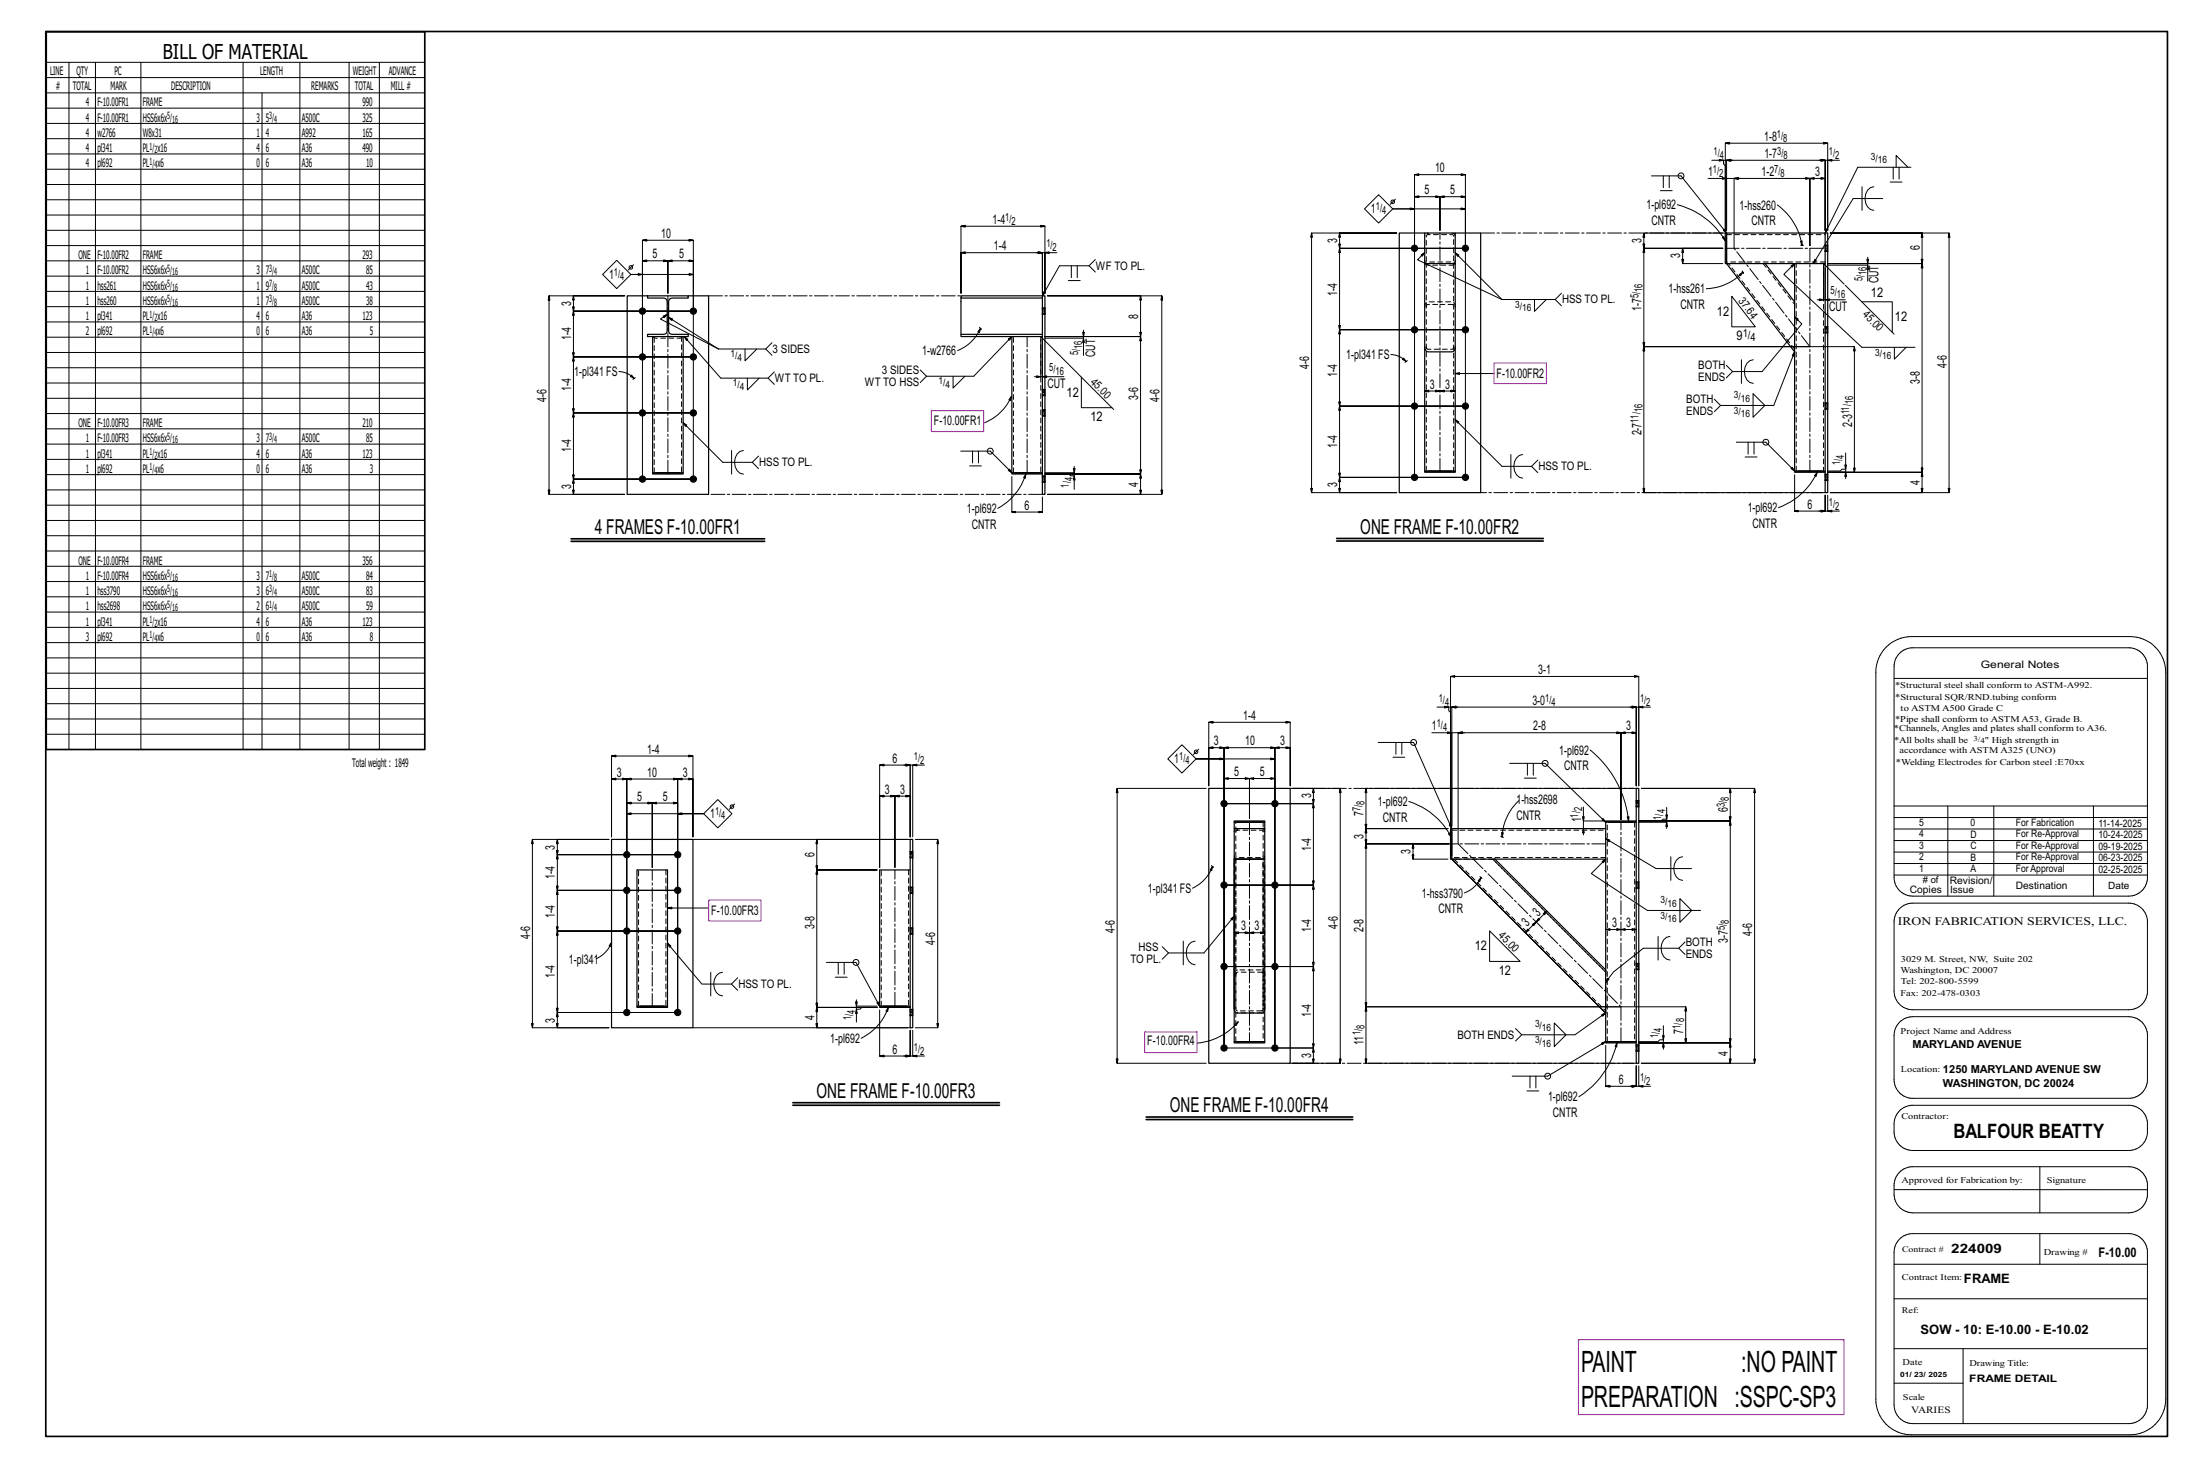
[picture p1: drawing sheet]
<svg xmlns="http://www.w3.org/2000/svg" width="914mm" height="610mm" viewBox="0 0 914 610" stroke-linecap="round" stroke-linejoin="round" font-family="sans-serif">
<defs><g id="words">
<g font-size="12.2">
<text x="657.7" y="570.4">PAINT</text>
<text x="724.3" y="570.4">:NO PAINT</text>
<text x="657.7" y="584.9">PREPARATION :SSPC-SP3</text>
</g>
<g font-size="8.6">
<text x="67.8" y="24.7">BILL OF MATERIAL</text>
<text x="565.9" y="221.9">ONE FRAME F-10.00FR2</text>
<text x="247.4" y="222.1">4 FRAMES F-10.00FR1</text>
<text x="339.7" y="456.6">ONE FRAME F-10.00FR3</text>
<text x="486.7" y="462.5">ONE FRAME F-10.00FR4</text>
</g>
<text font-size="8.3" x="812.7" y="473.4">BALFOUR BEATTY</text>
<g font-size="5.5">
<text x="733.9" y="58.6">1-8</text>
<text x="734" y="65.7">1-7</text>
<text x="597" y="71.6">10</text>
<text x="710.6" y="73.2">1</text>
<text x="732.8" y="73.2">1-2</text>
<text x="755.1" y="73.2">3</text>
<text x="592.7" y="80.8">5</text>
<text x="603.2" y="80.8">5</text>
<text x="570.3" y="88.6">1</text>
<text x="685" y="87.1">1-pl692</text>
<text x="723.7" y="87.1">1-hss260</text>
<text x="412.9" y="93.1">1-4</text>
<text x="687" y="93.6">CNTR</text>
<text x="728.6" y="93.7">CNTR</text>
<text x="275.1" y="98.9">10</text>
<text x="556.3" y="101.1" transform="rotate(-90 556.3 101.1)">3</text>
<text x="682.9" y="101.1" transform="rotate(-90 682.9 101.1)">3</text>
<text x="271.4" y="107.5">5</text>
<text x="282.5" y="107.5">5</text>
<text x="413.5" y="104.1">1-4</text>
<text x="699" y="107.5" transform="rotate(-90 699 107.5)">3</text>
<text x="798.6" y="103.9" transform="rotate(-90 798.6 103.9)">6</text>
<text x="253.4" y="115.9">1</text>
<text x="781.5" y="117.8" transform="rotate(-90 781.5 117.8)">CUT</text>
<text x="556.3" y="123.2" transform="rotate(-90 556.3 123.2)">1-4</text>
<text x="694.2" y="122">1-hss261</text>
<text x="778.3" y="123.4">12</text>
<text x="237.6" y="127.2" transform="rotate(-90 237.6 127.2)">3</text>
<text x="682.9" y="129.4" transform="rotate(-90 682.9 129.4)">1-7</text>
<text x="699.1" y="128.5">CNTR</text>
<text x="714.3" y="131.3">12</text>
<text x="761" y="129.2">CUT</text>
<text x="473.5" y="132.5" transform="rotate(-90 473.5 132.5)">8</text>
<text x="788.3" y="133.6">12</text>
<text x="237.6" y="141.6" transform="rotate(-90 237.6 141.6)">1-4</text>
<text x="722.4" y="141.5">9</text>
<text x="383.7" y="147.7">1-w2766</text>
<text x="455.6" y="148.4" transform="rotate(-90 455.6 148.4)">CUT</text>
<text x="560.1" y="149.3">1-pl341 FS</text>
<text x="544.6" y="153.5" transform="rotate(-90 544.6 153.5)">4-6</text>
<text x="809.9" y="153.1" transform="rotate(-90 809.9 153.1)">4-6</text>
<text x="238.9" y="156.4">1-pl341 FS</text>
<text x="435.8" y="161.3">CUT</text>
<text x="556.3" y="156.7" transform="rotate(-90 556.3 156.7)">1-4</text>
<text x="594.8" y="161.6">3</text>
<text x="601.2" y="161.6">3</text>
<text x="622.6" y="157">F-10.00FR2</text>
<text x="798.6" y="159.7" transform="rotate(-90 798.6 159.7)">3-8</text>
<text x="227.4" y="167" transform="rotate(-90 227.4 167)">4-6</text>
<text x="237.6" y="162.4" transform="rotate(-90 237.6 162.4)">1-4</text>
<text x="443.7" y="165">12</text>
<text x="473.5" y="166.2" transform="rotate(-90 473.5 166.2)">3-6</text>
<text x="482.3" y="167.2" transform="rotate(-90 482.3 167.2)">4-6</text>
<text x="388.5" y="176.9">F-10.00FR1</text>
<text x="453.6" y="175.1">12</text>
<text x="770.5" y="177.7" transform="rotate(-90 770.5 177.7)">2-3</text>
<text x="682.9" y="181.1" transform="rotate(-90 682.9 181.1)">2-7</text>
<text x="237.6" y="188.1" transform="rotate(-90 237.6 188.1)">1-4</text>
<text x="556.3" y="186.3" transform="rotate(-90 556.3 186.3)">1-4</text>
<text x="237.6" y="203.4" transform="rotate(-90 237.6 203.4)">3</text>
<text x="473.5" y="202.4" transform="rotate(-90 473.5 202.4)">4</text>
<text x="556.3" y="202.7" transform="rotate(-90 556.3 202.7)">3</text>
<text x="798.6" y="201.6" transform="rotate(-90 798.6 201.6)">4</text>
<text x="402.3" y="213.3">1-pl692</text>
<text x="426.3" y="211.9">6</text>
<text x="727.1" y="213">1-pl692</text>
<text x="752" y="211.5">6</text>
<text x="404.3" y="219.8">CNTR</text>
<text x="729.1" y="219.5">CNTR</text>
<text x="639.9" y="280.3">3-1</text>
<text x="637.5" y="293">3-0</text>
<text x="517.1" y="299.4">1-4</text>
<text x="595.7" y="303.7">1</text>
<text x="637.8" y="303.7">2-8</text>
<text x="676.5" y="303.7">3</text>
<text x="505" y="309.9">3</text>
<text x="518" y="309.9">10</text>
<text x="532.5" y="309.9">3</text>
<text x="269.2" y="313.4">1-4</text>
<text x="371.3" y="317.2">6</text>
<text x="488.5" y="317.3">1</text>
<text x="648.7" y="313.8">1-pl692</text>
<text x="256.6" y="323">3</text>
<text x="269.3" y="323">10</text>
<text x="284.1" y="323">3</text>
<text x="513.5" y="322.7">5</text>
<text x="524.1" y="322.7">5</text>
<text x="650.7" y="320.3">CNTR</text>
<text x="265" y="332.9">5</text>
<text x="275.7" y="332.9">5</text>
<text x="368.1" y="330.1">3</text>
<text x="374.4" y="330.1">3</text>
<text x="545.4" y="332" transform="rotate(-90 545.4 332)">3</text>
<text x="573.2" y="335.2">1-pl692</text>
<text x="630.9" y="334.5">1-hss2698</text>
<text x="295.4" y="340.1">1</text>
<text x="567.3" y="339.4" transform="rotate(-90 567.3 339.4)">7</text>
<text x="575.3" y="341.7">CNTR</text>
<text x="630.9" y="341">CNTR</text>
<text x="657.7" y="342" transform="rotate(-90 657.7 342)">1</text>
<text x="718.8" y="337.5" transform="rotate(-90 718.8 337.5)">6</text>
<text x="230.9" y="353.3" transform="rotate(-90 230.9 353.3)">3</text>
<text x="545.4" y="353.8" transform="rotate(-90 545.4 353.8)">1-4</text>
<text x="567.3" y="348.8" transform="rotate(-90 567.3 348.8)">3</text>
<text x="338.8" y="356.4" transform="rotate(-90 338.8 356.4)">6</text>
<text x="586.8" y="355.1" transform="rotate(-90 586.8 355.1)">3</text>
<text x="230.9" y="365.5" transform="rotate(-90 230.9 365.5)">1-4</text>
<text x="477.5" y="371.3">1-pl341 FS</text>
<text x="591.5" y="373.2">1-hss3790</text>
<text x="230.9" y="381.7" transform="rotate(-90 230.9 381.7)">1-4</text>
<text x="295.9" y="380.4">F-10.00FR3</text>
<text x="598.5" y="379.7">CNTR</text>
<text x="639.9" y="381.1" transform="rotate(-45 639.9 381.1)">3</text>
<text x="338.8" y="386.4" transform="rotate(-90 338.8 386.4)">3-8</text>
<text x="463.8" y="388.1" transform="rotate(-90 463.8 388.1)">4-6</text>
<text x="516.4" y="386.9">3</text>
<text x="522" y="386.9">3</text>
<text x="545.4" y="387.6" transform="rotate(-90 545.4 387.6)">1-4</text>
<text x="556.6" y="386.5" transform="rotate(-90 556.6 386.5)">4-6</text>
<text x="567.3" y="387.4" transform="rotate(-90 567.3 387.4)">2-8</text>
<text x="635.4" y="385.6" transform="rotate(-45 635.4 385.6)">3</text>
<text x="670.7" y="385.5">3</text>
<text x="676.5" y="385.5">3</text>
<text x="728.9" y="389.3" transform="rotate(-90 728.9 389.3)">4-6</text>
<text x="220.5" y="390.5" transform="rotate(-90 220.5 390.5)">4-6</text>
<text x="389.1" y="392.8" transform="rotate(-90 389.1 392.8)">4-6</text>
<text x="613.5" y="395.2">12</text>
<text x="718.8" y="392.1" transform="rotate(-90 718.8 392.1)">3-7</text>
<text x="236.7" y="400.7">1-pl341</text>
<text x="230.9" y="406.8" transform="rotate(-90 230.9 406.8)">1-4</text>
<text x="623.5" y="405.4">12</text>
<text x="230.9" y="425.2" transform="rotate(-90 230.9 425.2)">3</text>
<text x="338.8" y="424.2" transform="rotate(-90 338.8 424.2)">4</text>
<text x="545.4" y="422.8" transform="rotate(-90 545.4 422.8)">1-4</text>
<text x="700.3" y="429.8" transform="rotate(-90 700.3 429.8)">7</text>
<text x="345.4" y="433.7">1-pl692</text>
<text x="477.3" y="434.7">F-10.00FR4</text>
<text x="567.3" y="434.6" transform="rotate(-90 567.3 434.6)">11</text>
<text x="371.3" y="438.1">6</text>
<text x="545.4" y="440" transform="rotate(-90 545.4 440)">3</text>
<text x="718.8" y="438.9" transform="rotate(-90 718.8 438.9)">4</text>
<text x="673.5" y="450.7">6</text>
<text x="644" y="458">1-pl692</text>
<text x="646.1" y="464.5">CNTR</text>
<text x="873" y="522.9">F-10.00</text>
</g>
<g font-size="5.4">
<text x="811.7" y="521.2">224009</text>
<text x="817" y="533.5">FRAME</text>
<text x="799" y="554.6">SOW - 10: E-10.00 - E-10.02</text>
</g>
<g font-size="4.9">
<text x="20.8" y="31.2">LINE</text>
<text x="31.8" y="31.2">QTY</text>
<text x="47.6" y="31.2">PC</text>
<text x="108.2" y="31.2">LENGTH</text>
<text x="146.8" y="31.2">WEIGHT</text>
<text x="161.8" y="31.2">ADVANCE</text>
<text x="23.2" y="37.5">#</text>
<text x="30.3" y="37.5">TOTAL</text>
<text x="46" y="37.5">MARK</text>
<text x="71.2" y="37.5">DESCRIPTION</text>
<text x="129.5" y="37.5">REMARKS</text>
<text x="147.6" y="37.5">TOTAL</text>
<text x="162.5" y="37.5">MILL #</text>
<text x="35.8" y="44.2">4</text>
<text x="40.5" y="44.2">F-10.00FR1</text>
<text x="59.4" y="44.2">FRAME</text>
<text x="150.7" y="44.2">990</text>
<text x="35.8" y="50.6">4</text>
<text x="40.5" y="50.6">F-10.00FR1</text>
<text x="59.4" y="50.6">HSS6x6x</text>
<text x="106.8" y="50.6">3</text>
<text x="110.6" y="50.6">5</text>
<text x="125.5" y="50.6">A500C</text>
<text x="150.7" y="50.6">325</text>
<text x="35.8" y="56.9">4</text>
<text x="40.5" y="56.9">w2766</text>
<text x="59.4" y="56.9">W8x31</text>
<text x="106.8" y="56.9">1</text>
<text x="110.6" y="56.9">4</text>
<text x="125.5" y="56.9">A992</text>
<text x="150.7" y="56.9">165</text>
<text x="35.8" y="63.3">4</text>
<text x="40.5" y="63.3">pl341</text>
<text x="59.4" y="63.3">PL x16</text>
<text x="106.8" y="63.3">4</text>
<text x="110.6" y="63.3">6</text>
<text x="125.5" y="63.3">A36</text>
<text x="150.7" y="63.3">490</text>
<text x="35.8" y="69.6">4</text>
<text x="40.5" y="69.6">pl692</text>
<text x="59.4" y="69.6">PL x6</text>
<text x="106.8" y="69.6">0</text>
<text x="110.6" y="69.6">6</text>
<text x="125.5" y="69.6">A36</text>
<text x="152.3" y="69.6">10</text>
<text x="32.6" y="107.7">ONE</text>
<text x="40.5" y="107.7">F-10.00FR2</text>
<text x="59.4" y="107.7">FRAME</text>
<text x="150.7" y="107.7">293</text>
<text x="455.9" y="112.1">WF TO PL.</text>
<text x="35.8" y="114.1">1</text>
<text x="40.5" y="114.1">F-10.00FR2</text>
<text x="59.4" y="114.1">HSS6x6x</text>
<text x="106.8" y="114.1">3</text>
<text x="110.6" y="114.1">7</text>
<text x="125.5" y="114.1">A500C</text>
<text x="152.3" y="114.1">85</text>
<text x="35.8" y="120.4">1</text>
<text x="40.5" y="120.4">hss261</text>
<text x="59.4" y="120.4">HSS6x6x</text>
<text x="106.8" y="120.4">1</text>
<text x="110.6" y="120.4">9</text>
<text x="125.5" y="120.4">A500C</text>
<text x="152.3" y="120.4">43</text>
<text x="35.8" y="126.8">1</text>
<text x="40.5" y="126.8">hss260</text>
<text x="59.4" y="126.8">HSS6x6x</text>
<text x="106.8" y="126.8">1</text>
<text x="110.6" y="126.8">7</text>
<text x="125.5" y="126.8">A500C</text>
<text x="152.3" y="126.8">38</text>
<text x="649.9" y="126.1">HSS TO PL.</text>
<text x="35.8" y="133.1">1</text>
<text x="40.5" y="133.1">pl341</text>
<text x="59.4" y="133.1">PL x16</text>
<text x="106.8" y="133.1">4</text>
<text x="110.6" y="133.1">6</text>
<text x="125.5" y="133.1">A36</text>
<text x="150.7" y="133.1">123</text>
<text x="35.8" y="139.5">2</text>
<text x="40.5" y="139.5">pl692</text>
<text x="59.4" y="139.5">PL x6</text>
<text x="106.8" y="139.5">0</text>
<text x="110.6" y="139.5">6</text>
<text x="125.5" y="139.5">A36</text>
<text x="153.9" y="139.5">5</text>
<text x="321.4" y="146.7">3 SIDES</text>
<text x="366.8" y="155.6">3 SIDES</text>
<text x="706.5" y="153.6">BOTH</text>
<text x="322.4" y="158.8">WT TO PL.</text>
<text x="359.8" y="160.5">WT TO HSS</text>
<text x="706.5" y="158.5">ENDS</text>
<text x="701.5" y="167.7">BOTH</text>
<text x="701.5" y="172.6">ENDS</text>
<text x="32.6" y="177.6">ONE</text>
<text x="40.5" y="177.6">F-10.00FR3</text>
<text x="59.4" y="177.6">FRAME</text>
<text x="150.7" y="177.6">210</text>
<text x="35.8" y="183.9">1</text>
<text x="40.5" y="183.9">F-10.00FR3</text>
<text x="59.4" y="183.9">HSS6x6x</text>
<text x="106.8" y="183.9">3</text>
<text x="110.6" y="183.9">7</text>
<text x="125.5" y="183.9">A500C</text>
<text x="152.3" y="183.9">85</text>
<text x="35.8" y="190.3">1</text>
<text x="40.5" y="190.3">pl341</text>
<text x="59.4" y="190.3">PL x16</text>
<text x="106.8" y="190.3">4</text>
<text x="110.6" y="190.3">6</text>
<text x="125.5" y="190.3">A36</text>
<text x="150.7" y="190.3">123</text>
<text x="35.8" y="196.6">1</text>
<text x="40.5" y="196.6">pl692</text>
<text x="59.4" y="196.6">PL x6</text>
<text x="106.8" y="196.6">0</text>
<text x="110.6" y="196.6">6</text>
<text x="125.5" y="196.6">A36</text>
<text x="153.9" y="196.6">3</text>
<text x="315.8" y="193.8">HSS TO PL.</text>
<text x="640" y="195.5">HSS TO PL.</text>
<text x="32.6" y="234.7">ONE</text>
<text x="40.5" y="234.7">F-10.00FR4</text>
<text x="59.4" y="234.7">FRAME</text>
<text x="150.7" y="234.7">356</text>
<text x="35.8" y="241.1">1</text>
<text x="40.5" y="241.1">F-10.00FR4</text>
<text x="59.4" y="241.1">HSS6x6x</text>
<text x="106.8" y="241.1">3</text>
<text x="110.6" y="241.1">7</text>
<text x="125.5" y="241.1">A500C</text>
<text x="152.3" y="241.1">84</text>
<text x="35.8" y="247.4">1</text>
<text x="40.5" y="247.4">hss3790</text>
<text x="59.4" y="247.4">HSS6x6x</text>
<text x="106.8" y="247.4">3</text>
<text x="110.6" y="247.4">6</text>
<text x="125.5" y="247.4">A500C</text>
<text x="152.3" y="247.4">83</text>
<text x="35.8" y="253.8">1</text>
<text x="40.5" y="253.8">hss2698</text>
<text x="59.4" y="253.8">HSS6x6x</text>
<text x="106.8" y="253.8">2</text>
<text x="110.6" y="253.8">6</text>
<text x="125.5" y="253.8">A500C</text>
<text x="152.3" y="253.8">59</text>
<text x="35.8" y="260.1">1</text>
<text x="40.5" y="260.1">pl341</text>
<text x="59.4" y="260.1">PL x16</text>
<text x="106.8" y="260.1">4</text>
<text x="110.6" y="260.1">6</text>
<text x="125.5" y="260.1">A36</text>
<text x="150.7" y="260.1">123</text>
<text x="35.8" y="266.5">3</text>
<text x="40.5" y="266.5">pl692</text>
<text x="59.4" y="266.5">PL x6</text>
<text x="106.8" y="266.5">0</text>
<text x="110.6" y="266.5">6</text>
<text x="125.5" y="266.5">A36</text>
<text x="153.9" y="266.5">8</text>
<text x="146.6" y="318.9">Totalweight : 1849</text>
<text x="789.5" y="384.8">IRON FABRICATION SERVICES, LLC.</text>
<text x="473.7" y="395.4">HSS</text>
<text x="701.3" y="393.4">BOTH</text>
<text x="470.3" y="400.3">TO PL.</text>
<text x="701.3" y="398.3">ENDS</text>
<text x="307.2" y="410.8">HSS TO PL.</text>
<text x="606.3" y="431.9">BOTH ENDS</text>
</g>
<g font-size="4.7">
<text x="739.3" y="57.3">1/</text>
<text x="741.9" y="59">8</text>
<text x="712.9" y="64.4">1/</text>
<text x="739.3" y="64.4">3/</text>
<text x="760.9" y="64.4">1/</text>
<text x="712.6" y="72">1/</text>
<text x="715.5" y="66.1">4</text>
<text x="738.1" y="72">7/</text>
<text x="742" y="66.1">8</text>
<text x="763.5" y="66.1">2</text>
<text x="715.2" y="73.6">2</text>
<text x="740.8" y="73.6">8</text>
<text x="572.4" y="87.4">1/</text>
<text x="575" y="89">4</text>
<text x="418.2" y="91.8">1/</text>
<text x="420.8" y="93.5">2</text>
<text x="435.3" y="102.8">1/</text>
<text x="437.9" y="104.5">2</text>
<text x="255.4" y="114.7">1/</text>
<text x="258" y="116.3">4</text>
<text x="774.8" y="117" transform="rotate(-90 774.8 117)">5/</text>
<text x="776.4" y="114.3" transform="rotate(-90 776.4 114.3)">16</text>
<text x="681.6" y="124.1" transform="rotate(-90 681.6 124.1)">5/</text>
<text x="683.3" y="121.5" transform="rotate(-90 683.3 121.5)">16</text>
<text x="723" y="125.2" transform="rotate(52 723 125.2)">37.64</text>
<text x="761.5" y="122.4">5/</text>
<text x="764.2" y="124.1">16</text>
<text x="774.7" y="131.1" transform="rotate(45 774.7 131.1)">45.0</text>
<text x="725" y="140.3">1/</text>
<text x="728.3" y="141.9">4</text>
<text x="448.5" y="147.8" transform="rotate(-90 448.5 147.8)">5/</text>
<text x="450.2" y="145.2" transform="rotate(-90 450.2 145.2)">16</text>
<text x="436.5" y="154.4">5/</text>
<text x="439.1" y="156.1">16</text>
<text x="453.3" y="159.1" transform="rotate(45 453.3 159.1)">45.0</text>
<text x="770.9" y="168" transform="rotate(-90 770.9 168)">16</text>
<text x="683.3" y="171.4" transform="rotate(-90 683.3 171.4)">16</text>
<text x="769.2" y="172.4" transform="rotate(-90 769.2 172.4)">11/</text>
<text x="681.6" y="175.8" transform="rotate(-90 681.6 175.8)">11/</text>
<text x="767.2" y="190.9" transform="rotate(-90 767.2 190.9)">4</text>
<text x="765.6" y="193.5" transform="rotate(-90 765.6 193.5)">1/</text>
<text x="444.7" y="202.8" transform="rotate(-90 444.7 202.8)">1/</text>
<text x="446.3" y="200.1" transform="rotate(-90 446.3 200.1)">4</text>
<text x="760.9" y="210.3">1/</text>
<text x="763.5" y="211.9">2</text>
<text x="598.6" y="291.8">1/</text>
<text x="601.2" y="293.5">4</text>
<text x="642.8" y="291.8">1/</text>
<text x="645.4" y="293.5">4</text>
<text x="682.3" y="291.8">1/</text>
<text x="684.9" y="293.5">2</text>
<text x="597.7" y="302.5">1/</text>
<text x="600.3" y="304.1">4</text>
<text x="380.2" y="315.9">1/</text>
<text x="382.8" y="317.6">2</text>
<text x="490.5" y="316.1">1/</text>
<text x="493.2" y="317.8">4</text>
<text x="567.7" y="334.7" transform="rotate(-90 567.7 334.7)">8</text>
<text x="717.6" y="335.5" transform="rotate(-90 717.6 335.5)">3/</text>
<text x="719.2" y="332.9" transform="rotate(-90 719.2 332.9)">8</text>
<text x="297.5" y="338.9">1/</text>
<text x="300.1" y="340.6">4</text>
<text x="566" y="337.3" transform="rotate(-90 566 337.3)">7/</text>
<text x="656.5" y="339.9" transform="rotate(-90 656.5 339.9)">1/</text>
<text x="658.1" y="337.3" transform="rotate(-90 658.1 337.3)">2</text>
<text x="691.1" y="340.9" transform="rotate(-90 691.1 340.9)">1/</text>
<text x="692.8" y="338.2" transform="rotate(-90 692.8 338.2)">4</text>
<text x="623.2" y="389.4" transform="rotate(45 623.2 389.4)">45.0</text>
<text x="717.6" y="386.8" transform="rotate(-90 717.6 386.8)">5/</text>
<text x="719.2" y="384.2" transform="rotate(-90 719.2 384.2)">8</text>
<text x="354" y="424.3" transform="rotate(-90 354 424.3)">1/</text>
<text x="355.7" y="421.7" transform="rotate(-90 355.7 421.7)">4</text>
<text x="700.7" y="425.2" transform="rotate(-90 700.7 425.2)">8</text>
<text x="566" y="430.5" transform="rotate(-90 566 430.5)">1/</text>
<text x="567.7" y="427.9" transform="rotate(-90 567.7 427.9)">8</text>
<text x="689.8" y="431.6" transform="rotate(-90 689.8 431.6)">1/</text>
<text x="691.4" y="429" transform="rotate(-90 691.4 429)">4</text>
<text x="699" y="427.8" transform="rotate(-90 699 427.8)">1/</text>
<text x="380.2" y="436.9">1/</text>
<text x="382.8" y="438.5">2</text>
<text x="682.3" y="449.5">1/</text>
<text x="684.9" y="451.1">2</text>
</g>
<g font-size="4.6">
<text x="795.6" y="436">MARYLAND AVENUE</text>
<text x="808.3" y="446.4">1250 MARYLAND AVENUE SW</text>
<text x="808.3" y="452">WASHINGTON, DC 20024</text>
</g>
<g font-size="4.3">
<text x="824.1" y="277.6">General Notes</text>
<text x="798.4" y="343.5">5</text>
<text x="819.8" y="343.5">0</text>
<text x="838.6" y="343.5">For Fabrication</text>
<text x="873" y="343.8">11-14-2025</text>
<text x="798.4" y="353">3</text>
<text x="798.4" y="348.2">4</text>
<text x="819.8" y="353.1">C</text>
<text x="819.8" y="348.3">D</text>
<text x="838.6" y="353">For Re-Approval</text>
<text x="838.6" y="348.2">For Re-Approval</text>
<text x="873" y="353.3">09-19-2025</text>
<text x="873" y="348.5">10-24-2025</text>
<text x="798.4" y="357.8">2</text>
<text x="819.8" y="357.9">B</text>
<text x="838.6" y="357.8">For Re-Approval</text>
<text x="873" y="358.1">06-23-2025</text>
<text x="798.4" y="362.6">1</text>
<text x="819.8" y="362.6">A</text>
<text x="838.6" y="362.6">For Approval</text>
<text x="873" y="362.9">02-25-2025</text>
<text x="794.5" y="371.5">Copies</text>
<text x="811.1" y="367.7">Revision/</text>
<text x="838.6" y="369.7">Destination</text>
<text x="819.2" y="574.6">FRAME DETAIL</text>
</g>
<g font-size="4.2">
<text x="69.6" y="49.5">5/</text>
<text x="71.7" y="51">16</text>
<text x="112" y="49.5">3/</text>
<text x="114.1" y="51">4</text>
<text x="62.2" y="62.2">1/</text>
<text x="64.2" y="63.7">2</text>
<text x="62.2" y="68.5">1/</text>
<text x="64.2" y="70">4</text>
<text x="778.4" y="66.5">3/</text>
<text x="781.3" y="67.9">16</text>
<text x="69.6" y="113">5/</text>
<text x="112" y="113">3/</text>
<text x="69.6" y="119.3">5/</text>
<text x="71.7" y="114.5">16</text>
<text x="112" y="119.3">7/</text>
<text x="114.1" y="114.5">4</text>
<text x="69.6" y="125.7">5/</text>
<text x="71.7" y="120.8">16</text>
<text x="112" y="125.7">3/</text>
<text x="114.1" y="120.8">8</text>
<text x="71.7" y="127.2">16</text>
<text x="114.1" y="127.2">8</text>
<text x="630.4" y="128">3/</text>
<text x="633.3" y="129.4">16</text>
<text x="62.2" y="132">1/</text>
<text x="64.2" y="133.5">2</text>
<text x="62.2" y="138.4">1/</text>
<text x="64.2" y="139.9">4</text>
<text x="303.9" y="148.5">1/</text>
<text x="780.1" y="147.8">3/</text>
<text x="783" y="149.3">16</text>
<text x="306.8" y="150">4</text>
<text x="304.9" y="160.7">1/</text>
<text x="390.4" y="159.9">1/</text>
<text x="393.3" y="161.3">4</text>
<text x="307.8" y="162.1">4</text>
<text x="721.3" y="165.5">3/</text>
<text x="724.2" y="167">16</text>
<text x="721.3" y="172">3/</text>
<text x="724.2" y="173.5">16</text>
<text x="69.6" y="182.8">5/</text>
<text x="71.7" y="184.3">16</text>
<text x="112" y="182.8">3/</text>
<text x="114.1" y="184.3">4</text>
<text x="62.2" y="189.2">1/</text>
<text x="64.2" y="190.7">2</text>
<text x="62.2" y="195.5">1/</text>
<text x="64.2" y="197">4</text>
<text x="69.6" y="240">5/</text>
<text x="112" y="240">1/</text>
<text x="71.7" y="241.5">16</text>
<text x="114.1" y="241.5">8</text>
<text x="69.6" y="246.3">5/</text>
<text x="71.7" y="247.8">16</text>
<text x="112" y="246.3">3/</text>
<text x="114.1" y="247.8">4</text>
<text x="69.6" y="252.7">5/</text>
<text x="71.7" y="254.2">16</text>
<text x="112" y="252.7">1/</text>
<text x="114.1" y="254.2">4</text>
<text x="62.2" y="259">1/</text>
<text x="64.2" y="260.5">2</text>
<text x="62.2" y="265.4">1/</text>
<text x="64.2" y="266.9">4</text>
<text x="811.3" y="371.4">Issue</text>
<text x="877.1" y="369.8">Date</text>
<text x="690.9" y="375.5">3/</text>
<text x="693.8" y="377">16</text>
<text x="690.9" y="382">3/</text>
<text x="693.8" y="383.5">16</text>
<text x="638.6" y="427.2">3/</text>
<text x="641.5" y="428.7">16</text>
<text x="638.6" y="433.7">3/</text>
<text x="641.5" y="435.2">16</text>
</g>
<text font-size="4" x="795.1" y="587.5">VARIES</text>
<text font-size="3.9" x="799.9" y="367.1"># of</text>
<g font-size="3.7">
<text x="788.4" y="286.2">*Structural steel shall conform to ASTM-A992.</text>
<text x="788.4" y="291.2">*Structural SQR/RND.tubing conform</text>
<text x="790.7" y="295.5">to ASTM A500 Grade C</text>
<text x="787.9" y="304.1">*Channels, Angles and plates shall conform to A36.</text>
<text x="788.4" y="300.2">*Pipe shall conform to ASTM A53, Grade B.</text>
<text x="788" y="308.9">*All bolts shall be</text>
<text x="825.7" y="308.9">&quot; High strength in</text>
<text x="790.2" y="313.2">accordance with ASTM A325 (UNO)</text>
<text x="788.8" y="318">*Welding Electrodes for Carbon steel :E70xx</text>
<text x="790.8" y="399.9">3029 M. Street, NW, Suite 202</text>
<text x="790.7" y="404.6">Washington, DC 20007</text>
<text x="790.7" y="409">Tel: 202-800-5599</text>
<text x="790.7" y="414.2">Fax: 202-478-0303</text>
<text x="790.7" y="430">Project Name and Address</text>
<text x="790.8" y="445.6">Location:</text>
<text x="791" y="465.3">Contractor:</text>
<text x="791" y="491.9">Approved for Fabrication by:</text>
<text x="851.5" y="492">Signature</text>
<text x="850.2" y="522">Drawing #</text>
<text x="791.2" y="532.3">Contract Item:</text>
<text x="791.5" y="567.4">Date</text>
<text x="819.3" y="568.1">Drawing Title:</text>
<text x="791.7" y="582.1">Scale</text>
</g>
<text font-size="3.6" x="791.2" y="545.9">Ref:</text>
<text font-size="3.5" x="791.3" y="520.8">Contract #</text>
<g font-size="3.2">
<text x="821" y="308">3/</text>
<text x="823.9" y="309.1">4</text>
</g>
<text font-size="3" x="790.5" y="572.4">01/ 23/ 2025</text>
</g></defs>
<g fill="none" stroke="#000" stroke-width=".42">
<path d="M19.2 25.9h157.5M19.2 32.3h157.5M19.2 38.6h157.5M28.7 25.9v285.8M39.7 25.9v285.8M58.6 25.9v285.8M101.1 25.9v285.8M109 38.6v273.1M124.8 25.9v285.8M145.2 25.9v285.8M157.8 25.9v285.8M19.2 45h157.5"/>
<path d="M19.2 51.3h157.5M19.2 57.7h157.5M19.2 64h157.5M19.2 70.4h157.5M19.2 76.7h157.5M687 73.1h12.3l19 23.8-1.4-1.1 .6-.5 .8 1.6M690.7 79.3h4.9M692 73.1v5M694.4 73.1v5M710.6 74.2h7.7v21.6M712.1 66.6h4.9v1.5l.7 .8v26.9v-36.3l1.8 .4v-.7l-1.8 .3h42.6l-1.7 .4v-.7l1.7 .3v36.3v-29.2h4.9M715.2 66.3l1.8 .3-1.8 .4z"/>
<path d="M716.5 73.8l1.8 .4-1.8 .4zM717 66.6h3.9M718.3 66.6l1.7-.3v.7zM718.3 66.6v29.2zM718.3 66.6h41l-1.8 .4v-.7l1.8 .3v29.2v-29.2M718.3 74.2h5.7M721.4 74.2l1.8-.4v.8zM721.4 74.2v29.1zM721.4 74.2h31.5l-1.7 .4v-.8l1.7 .4v28v-28l1.8 .4v-.8l-1.8 .4h6.4l-1.8 .4v-.8l1.8 .4v21.6M756.7 66.6h3.6M757.5 66.3l1.8 .3-1.8 .4zM760.3 66.6l1.8-.3v.7z"/>
<path d="M774.6 77.6v9.9M779.5 77.6a4.8 4.8 0 0 0-3.4 6.8l.8 1.6 1.2 1.1 1.4 .4M786.4 75.7h4.9M787.6 69.6v4.9M788.8 69.6v-5l4.9 5M790.1 69.6v4.9M795 69.6h-22.2l-13.5 27.3 .4-1.7 .7 .3-1.1 1.4M19.2 83.1h157.5M19.2 89.4h157.5M19.2 95.8h157.5M545.6 96.9l.4 1.8h-.8l.4-1.8h35.5h-23.8l-.4 1.8h.8l-.4-1.8v6.4l-.4-1.8h.8l-.4 1.8h52.3h-52.3l-.4 1.7h.8l-.4-1.7v33.8l-.4-1.7h.8l-.4 1.7h52.3h-52.3l-.4 1.8h.8l-.4-1.8v31.8l-.4-1.8h.8l-.4 1.8h52.3h-52.3l-.4 1.7h.8l-.4-1.7v29.6l-.4-1.7h.8l-.4 1.7h52.3h-52.3l-.4 1.8h.8l-.4-1.8v6.4l-.4-1.8h.8l-.4 1.8h23.8h-35.5l.4-1.8h-.8l.4 1.8zM573.5 81l5.9 5.9-5.9 5.8-5.9-5.8z"/>
<path d="M580.5 82.8l-2.2 2.2M588.5 86.9l-1.8-.4v.7l1.8-.3h-9.1h30.2l-1.7 .3v-.7l1.7 .4M697.8 85.1a32.6 32.6 0 0 1 19.9 15M716.5 98.8l.6-.4 .6 1.7zM716.7 96.9h-32.8l-.4 1.8h.7l-.3-1.8v6.4l-.4-1.8h.7l-.3 1.8h32.8h-32.8l-.4 1.7h.7l-.3-1.7v40.8l-.4-1.7h.7l-.3 1.7h69h-69l-.4 1.8h.7l-.3-1.8v60.8l-.4-1.8h.7l-.3 1.8h74.3M739.4 85.2a25.7 25.7 0 0 1 10.3 16.8M761.4 96.9h49.4l-.3 1.8h.7l-.4-1.8v108l-.3-1.8h.7l-.4 1.8h-49.4h38.2l.4-1.8h-.8l.4 1.8v-8.5l.4 1.7h-.8l.4-1.7h-39.3h39.3l.4-1.8h-.8l.4 1.8v-86.8l.4 1.8h-.8l.4-1.8h-39.3h39.3l.4-1.7h-.8l.4 1.7v-12.7l.4 1.8h-.8l.4-1.8zM783.2 82.6h-12.3l-16.5 27 .6-1.7 .6 .4-1.2 1.3M19.2 102.1h157.5M19.2 108.5h157.5M19.2 114.8h157.5M250.7 114.1l5.9-5.9 5.8 5.9-5.8 5.9z"/>
<path d="M263.6 110.1l-2.3 2.2M267.3 114.1l-1.8-.3v.7l1.8-.4h-4.9h26l-1.7 .4v-.7l1.7 .3M431 105.1h3.7M431.9 104.7l1.7 .4-1.7 .4zM433.6 105.1v16.9v-16.9l-1.7-.4v.8l1.7-.4h-33.8l1.7-.4v.8l-1.7-.4v16.9v-27.9l1.7 .3v-.7l-1.7 .4h34.9l-1.7 .3v-.7l1.7 .4v27.9v-16.9h5M434.7 105.1l1.8-.4v.8zM444.5 116.7h4.9M445.7 110.5v4.9M448.1 110.5v4.9M453.1 110.5l2.6 2.6M455.7 107.9l-2.6 2.6h-12.3l-7.2 12.5 .6-1.7 .6 .4-1.2 1.3M588.5 103.3v-21.5l1.7 .4v-.8l-1.7 .4h10.5l-1.7 .4v-.8l1.7 .4v14v-14l1.8 .4v-.8l-1.8 .4h10.6l-1.7 .4v-.8l1.7 .4v21.5"/>
<path d="M592.7 105l-1.5 1 .5 .5 1-1.5-3 3 35.2 16.5M605.4 105.1l1 1.5 .5-.5-1.5-1 19.5 19.4M716.7 103.3h-16.7l-.4 1.7h.8l-.4-1.7v6.3l-.4-1.7h.8l-.4 1.7h16.7M723.6 114.2l1.5-1-1 1.5zM724.8 112.7l.3 .5M725.1 113.2a21.8 21.8 0 0 1-15.3 6.9M725.1 113.2l.2 .5M746.6 109.6l-1.5 1 .5 .5 1-1.5-4.5 4.5 32.5 30.3h22.1M749 100.3l.7-.1v1.8zM749.1 101.9l.6 .1M749.7 102h.6M758.6 110.7v14"/>
<path d="M759.3 111.3v13.4h8.3M759.3 110.3l7.9 7.8M760.3 110.3h16.7v6.7M760.3 109.6h16.7M767.6 118.6l20.4 20.3M776.6 107.9h.8l-.4 1.7zM777 110.3l.4 1.7h-.8zM777 107v3.3M19.2 121.2h157.5M19.2 127.5h157.5M19.2 133.9h157.5M228.4 123l.4 1.8h-.8l.4-1.8h31.5h-21.3l-.4 1.8h.7l-.3-1.8v6.4l-.4-1.8h.7l-.3 1.8h49.8h-49.8l-.4 1.7h.7l-.3-1.7v19l-.4-1.7h.7l-.3 1.7h49.8h-49.8l-.4 1.8h.7l-.3-1.8v23.3l-.4-1.7h.7l-.3 1.7h49.8h-49.8l-.4 1.8h.7l-.3-1.8v27.5l-.4-1.7h.7l-.3 1.7h49.8h-49.8l-.4 1.8h.7l-.3-1.8v6.4l-.4-1.8h.7l-.3 1.8h21.3h-31.5l.4-1.8h-.8l.4 1.8z"/>
<path d="M267.3 129.4v-20.9l1.7 .3v-.7l-1.7 .4h10.6l-1.8 .3v-.7l1.8 .4v13.5v-13.5l1.7 .3v-.7l-1.7 .4h10.5l-1.7 .3v-.7l1.7 .4v20.9M277.6 130.7l-1.7 .7 .4 .6 1.3-1.3-2.8 2 24.1 12.4M278.2 132l1.2 1.2 .4-.6-1.6-.6 20.7 13.1M284.7 140l.9 1.6 .5-.5-1.4-1.1 15.2 17.2h19.6l2.6-2.6M407.5 136.1l.4 .4M407.9 136.5l-.4 1.8-.7-.4zM407.9 136.5a17.4 17.4 0 0 1-9.5 9.3M407.9 136.5l.4 .4M420.9 140l-1.4 1 .5 .5 .9-1.5-15.8 16.4h-19.7l-2.6-2.6M434.7 140h16.1M435.8 123h47.5l-.4 1.8h.8l-.4-1.8v82.6l-.4-1.8h.8l-.4 1.8h-47.5h38.7l.4-1.8h-.8l.4 1.8v-8.5l.4 1.8h-.8l.4-1.8h-39.8h39.8l.4-1.7h-.8l.4 1.7v-57.1l.4 1.7h-.8l.4-1.7h-39.8h39.8l.4-1.8h-.8l.4 1.8v-17l.4 1.8h-.8l.4-1.8zM450.4 138.2h.7l-.3 1.8z"/>
<path d="M450.8 137.3v3.3M638.4 124.5v5l4.9-5M647 124.5l2.6 2.7M649.6 121.9l-2.6 2.6h-22.1M720.4 123.2l9.8 12.7h-9.8zM746.6 131.7l1 1.5 .5-.5-1.5-1 3 3-16.5 19.8h-12.3l-2.6-2.6M756 124.7h3.3M756.9 124.3l1.7 .4-1.7 .3zM759.3 124.7l1.7-.4v.7zM774.5 125.5h12.7v12.7M19.2 140.2h157.5M19.2 146.6h157.5"/>
<path d="M19.2 152.9h157.5M19.2 159.3h157.5M257.4 154.5l3.7 .9 2.7 2M262.7 156l1.1 1.4-1.6-.9zM263.8 157.4l-.5 .3M264.3 157.1l-.5 .3M309.9 145.1v4.9l5-4.9M310.9 157.2v5l4.9-5M318.6 145.1l2.6 2.6M319.5 157.2l2.6 2.6M321.2 142.5l-2.6 2.6h-19.7M385.4 156.4l-2.6 2.7"/>
<path d="M396.5 156.4v5l4.9-5M430.4 156.6h3.2M431.2 156.3l1.8 .3-1.8 .4zM433 141v15.6M433.6 156.6l1.8-.3v.7zM433.6 141.7v14.9h9M433.6 140.6l29.7 29.7M434.7 140.6h16.1v7.2M449.9 156.8v12.7h12.7M450.8 140.6l.3 1.8h-.7zM578.6 147.4l3.3 .8 3.1 2.1M583.9 148.9l1.1 1.4-1.6-.8z"/>
<path d="M585 150.3l-.5 .3M585.5 150l-.5 .3M605.4 155.3l1.7 .4v-.7l-1.7 .3h16.1M720.8 154.5l-2.6 2.6M724.5 149.6v9.8M729.4 149.6a4.8 4.8 0 0 0-3.4 6.8l.8 1.6 1.2 1.1 1.4 .3M746.6 146.3l-1 1.5 .7 .3 .3-1.8-8.7 22.3h-22.1l-2.6-2.6M752.9 144.1h18.6l-.4 1.8h.7l-.3-1.8v52.3l-.4-1.8h.7l-.3 1.8h-11.2h7.5M788.1 144.4v4.9l4.9-4.9M19.2 165.6h157.5M19.2 172h157.5M19.2 178.3h157.5"/>
<path d="M284.2 175.8l1 1.5 .5-.5-1.5-1 16.5 16.4h12.3l2.6-2.6M420.8 164.8l-.4 1.8-.7-.4zM420.8 164.8a20.7 20.7 0 0 1-11.4 11M592.7 162.6l1.7-.4v.8zM592.7 162.6h6.3l-1.7 .4v-.8l3.5 .8v-.8l-1.8 .4h6.4l-1.8 .4v-.8l1.8 .4M605.4 174.5l1 1.5 .5-.6-1.5-.9 19.5 19.4h12.2l2.7-2.6M715.8 168.6l-2.6 2.6M729.3 163.7l4.9 4.9-4.9 4.9zM19.2 184.7h157.5M19.2 191h157.5M19.2 197.4h157.5M267.3 199.2v-99.3l1.7 .4v-.8l-1.7 .4h21.1l-1.7 .4v-.8l1.7 .4v99.3"/>
<path d="M304.4 187.3v9.9M309.3 187.3a4.8 4.8 0 0 0-3.4 6.8l.8 1.6 1.2 1.1 1.4 .4M313 192.2l2.6 2.7M399.7 187.6h12.3l8.9 9-1.5-1 .6-.5 .9 1.5M403.4 193.7h4.9M404.6 187.6v4.9M407.1 187.6v4.9M420.9 198.2v14.7l1.4 .3v-.6l-1.4 .3h12.7l-1.4 .3v-.6l1.4 .3v-6.3M426.8 197.1l-.2 1.8-.8-.3zM426.8 197.1a24.1 24.1 0 0 1-11.7 14.3M434.7 197.1h9.9l.8 .8h1.5v5.6M434.7 196.6h12.2"/>
<path d="M446.5 194.8h.8l-.4 1.8zM446.9 197.9l.4 1.7h-.8zM446.9 193.9v4M588.5 198.5v-125.9l1.7 .4v-.8l-1.7 .4h21.1l-1.7 .4v-.8l1.7 .4v125.9M628.5 189v9.8M633.5 189a4.8 4.8 0 0 0-3.4 6.8l.7 1.6 1.2 1.1 1.5 .3M637.1 193.9l2.7 2.6M722.3 183.9h12.3l12 12-1.5-1 .5-.5 1 1.5M726 190h4.9M727.2 183.9v4.9M729.7 183.9v4.9M746.6 197.4v15.1l1.4 .3v-.6l-1.4 .3h12.7l-1.4 .3v-.6l1.4 .3v-6.6v6.6"/>
<path d="M756 196.4l-.5 1.7-.6-.3zM756 196.4a28.5 28.5 0 0 1-16.1 14.7M767.4 193.4h.8l-.4 1.7zM767.8 196.4l.4 1.7h-.8zM767.8 188.4v6.7h-1.5l-.7 .8h-5.3M767.8 195.1v3.9M19.2 203.7h157.5M19.2 210.1h157.5M19.2 216.4h157.5M756.7 212.5h3.6M757.5 212.1l1.8 .4-1.8 .4zM760.3 212.5l1.8-.4v.8z"/>
<path d="M760.3 205.9v6.6h4.9M19.2 222.8h157.5M19.2 229.1h157.5M19.2 235.5h157.5M19.2 241.8h157.5M19.2 248.2h157.5M19.2 254.5h157.5M19.2 260.9h157.5M19.2 267.2h157.5M19.2 273.6h157.5M19.2 279.9h157.5M784.7 269.1a15.1 15.1 0 0 1 10.5-4.4h90.9a14.9 14.9 0 0 1 14.9 14.9v302.2a14.9 14.9 0 0 1-14.9 14.8h-90.9a14.7 14.7 0 0 1-14.8-14.8v-302.2a14.7 14.7 0 0 1 4.3-10.5z"/>
<path d="M790.2 271.6a7.9 7.9 0 0 1 5.6-2.2h89.8a7.7 7.7 0 0 1 7.8 7.7v87.7a7.7 7.7 0 0 1-7.8 7.8h-89.8a7.8 7.8 0 0 1-7.8-7.8v-87.7a7.6 7.6 0 0 1 2.2-5.5zM19.2 286.3h157.5M19.2 292.6h157.5M19.2 299h157.5M597.8 294h4.9v1.5l.7 .8v47.2v-62.2l1.8 .4v-.8l-1.8 .4h78.4l-1.8 .4v-.8l1.8 .4v45.5v-32.8h4.8M600.9 293.7l1.8 .3-1.8 .4zM602.7 294h3.9M604 294l1.7-.3v.7zM604 294v49.5zM604 294h76.7l-1.8 .4v-.7l1.8 .3v32.8v-32.8M678.1 294h3.7M678.9 293.7l1.8 .3-1.8 .4z"/>
<path d="M681.8 294l1.7-.3v.7zM788 282.1h105.4M19.2 305.3h157.5M254.4 314.4l1.8 .3v-.7l-1.8 .4h33.9l-1.8 .3v-.7l1.8 .4v33.6v-24.1l-1.8-.3v.7l1.8-.4h-6.4l1.8-.3v.7l-1.8-.4v97.1v-97.1l-1.7-.3v.7l1.7-.4h-21.1l1.7-.3v.7l-1.7-.4v97.1v-97.1l-1.8-.3v.7l1.8-.4h-6.4l1.8-.3v.7l-1.8-.4v24.1zM365.9 318.1l1.8 .4v-.7l-1.8 .3h12.7l-1.7 .4v-.7l1.7 .3v29.9v-16.9l-1.7-.4v.7l1.7-.3h-6.3l1.7-.4v.7l-1.7-.3v29.6v-29.6l-1.8-.4v.7l1.8-.3h-6.4l1.8-.4v.7l-1.8-.3v29.6zM376 318.1h3.7M376.9 317.8l1.7 .3-1.7 .4zM378.6 318.1v29.9M379.7 318.1l1.8-.3v.7zM384.6 318.1h-4.9v29.9M485.8 315.6l5.9-5.9 5.9 5.9-5.9 5.9zM498.7 311.5l-2.2 2.2"/>
<path d="M502.9 300.4l1.7 .3v-.7l-1.7 .4h33.8l-1.7 .3v-.7l1.7 .4v26.4v-15.9l-1.7-.4v.8l1.7-.4h-6.3l1.7-.4v.8l-1.7-.4v124.9v-124.9l-1.8-.4v.8l1.8-.4h-21.2l1.8-.4v.8l-1.8-.4v124.9v-124.9l-1.7-.4v.8l1.7-.4h-6.3l1.7-.4v.8l-1.7-.4v15.9zM509.2 315.6l-1.7-.4v.7l1.7-.3h-11.6h32.8l-1.8 .3v-.7l1.8 .4M573.3 308.7h14.8l15.9 35.9-1.1-1.5 .7-.3 .4 1.8M579.5 314.9h4.9M580.7 308.7v4.9M583.2 308.7v4.9M595.7 304.7h8.3v38.8M602.2 304.3l1.8 .4-1.8 .4zM604 304.7h5.2M606.6 304.7l1.7-.4v.8zM606.6 304.7v46.2zM606.6 304.7h67.7l-1.7 .4v-.8l1.7 .4v36.2v-36.2l1.8 .4v-.8l-1.8 .4h6.4l-1.8 .4v-.8l1.8 .4v22.1"/>
<path d="M628 317.4h14.8l25.2 24.5-1.5-.9 .5-.6 1 1.5M635.4 317.4v4.9M637.9 317.4v4.9M661.5 311.9a43.9 43.9 0 0 1 16 29.5M260.8 338.4l1.7 .3v-.7l-1.7 .4h31.9h-10.8l1.8-.4v.7l-1.8-.3M298.6 332.5l5.9 5.9-5.9 5.8-5.9-5.8zM305.6 334.3l-2.2 2.2M501.8 327.8h-37.1l-.3 1.8h.7l-.4-1.8v114.3l-.3-1.7h.7l-.4 1.7h37.1M509.2 334.2v-10.5l1.8 .4v-.7l-1.8 .3h10.6l-1.7 .4v-.7l1.7 .3v16.6v-16.6l1.8 .4v-.7l-1.8 .3h10.6l-1.8 .4v-.7l1.8 .3v10.5M586.1 333.3a30.1 30.1 0 0 1 17.7 14.8M631.9 332.9a21.7 21.7 0 0 0-7 15.1M634.2 323.6h4.9"/>
<path d="M658.3 339.6h.8l-.4 1.8zM658.7 335.6v5.8h8.2M676.9 339.7l.8-.1-.2 1.8zM679.6 327.8h-111.3l-.4 1.8h.7l-.3-1.8v16.8l-.4-1.8h.7l-.3 1.8h34.1h-34.1l-.4 1.7h.7l-.3-1.7v6.3l-.4-1.7h.7l-.3 1.7h34.6h-34.6l-.4 1.8h.7l-.3-1.8v67.8l-.4-1.8h.7l-.3 1.8h133l-.4 1.7h.8l-.4-1.7v15l-.4-1.8h.8l-.4 1.8h-19.5h10.2M682.8 327.8h47.1l-.3 1.8h.7l-.4-1.8v114.3l-.3-1.7h.7l-.4 1.7h-47.1h37l.4-1.7h-.8l.4 1.7v-8.4l.4 1.7h-.8l.4-1.7h-38h38l.4-1.8h-.8l.4 1.8v-92.3l.4 1.7h-.8l.4-1.7h-38h38l.4-1.8h-.8l.4 1.8v-13.6l.4 1.8h-.8l.4-1.8zM693 338.9h.7l-.3 1.7zM693.4 335.7v4.9h-1.5l-.8 .8h-9.3M788 335.2h105.4M788 340h105.4M810.3 335.2v37.4M829.4 335.2v37.4M870.9 335.2v37.4"/>
<path d="M221.5 349.1l.4 1.7h-.8l.4-1.7h31.8h-21.4l-.4 1.7h.7l-.3-1.7v6.3l-.4-1.7h.7l-.3 1.7h50h-50l-.4 1.8h.7l-.3-1.8v14.8l-.4-1.7h.7l-.3 1.7h50h-50l-.4 1.8h.7l-.3-1.8v17l-.4-1.8h.7l-.3 1.8h50h-50l-.4 1.7h.7l-.3-1.7v33.8l-.4-1.7h.7l-.3 1.7h50h-50l-.4 1.8h.7l-.3-1.8v6.4l-.4-1.8h.7l-.3 1.8h21.4h-31.8l.4-1.8h-.8l.4 1.8zM260.8 355.4v-21.5l1.7 .4v-.7l-1.7 .3h10.5l-1.7 .4v-.7l1.7 .3v26.8v-26.8l1.8 .4v-.7l-1.8 .3h10.6l-1.7 .4v-.7l1.7 .3v21.5M288.3 349.1h90.3M377.6 349.1h-37.8l-.4 1.7h.8l-.4-1.7v12.7l-.4-1.8h.8l-.4 1.8h25.1h-25.1l-.4 1.7h.8l-.4-1.7v57.1l-.4-1.7h.8l-.4 1.7h25.1h-25.1l-.4 1.8h.8l-.4-1.8v8.5l-.4-1.8h.8l-.4 1.8h37.8M380.8 349.1h9.3l-.4 1.7h.8l-.4-1.7v78.3l-.4-1.8h.8l-.4 1.8h-9.3M504 359.9l.4 .4M602.6 346.7l.6-.3 .6 1.7zM602.9 350.9h-15.1l-.3 1.8h.7l-.4-1.8v6.4l-.3-1.8h.7l-.4 1.8h14.6M624.3 347.8l.6 .2M624.7 346.2l.7 .1-.5 1.7zM624.9 348l.5 .2M658.7 344.6l.4 1.7h-.8z"/>
<path d="M658.7 341.4v5.8M658.7 344.6h8.2M668 357.3l-1.5 .9 .5 .6 1-1.5-6 5.9 23.3 15.4h22.2M668 348.7l1.3 1.2 .4-.6-1.7-.6 20.9 12.5h14.8M681.8 341.9h11.6M693.4 341.9l.3 1.8h-.7zM693.4 340.6v3.9M695.1 356.3v9.8M700 356.3a4.8 4.8 0 0 0-3.4 6.8l.8 1.5 1.2 1.1 1.4 .4M788 349.5h105.4M788 359.1h105.4M788 354.3h105.4"/>
<path d="M788 344.7h105.4M277.7 377.6l1.7 .4v-.8l-1.7 .4h17.1M504.4 360.3l-.3 1.7-.7-.3zM504.4 360.3a16.1 16.1 0 0 1-8.3 9M504.4 360.3l.5 .4M615.7 364.5l.4 .4M616.1 364.9l-.5 1.7-.7-.3zM616.1 364.9a12.3 12.3 0 0 1-6.9 6.4M616.1 364.9l.4 .4M643.6 378.9l-1.6 .9 .6 .6 1-1.5-4.5 4.5 .9-1.5 .6 .5-3 1.9 .5 .6 1-1.5-4.5 4.5M698.9 373.7l4.9 4.9-4.9 4.9zM788 363.9h105.4"/>
<path d="M790.2 377.8a7.9 7.9 0 0 1 5.6-2.2h89.8a7.9 7.9 0 0 1 7.8 7v29.5a7.7 7.7 0 0 1-7.8 7.8h-89.8a7.8 7.8 0 0 1-7.8-7.8v-28.7a7.8 7.8 0 0 1 2.2-5.6zM254.5 391.9l-.4 1.7-.7-.3zM254.5 391.9a12.2 12.2 0 0 1-6.5 6.8M277.7 392.3l.8 1.6 .6-.5-1.4-1.1 14.3 16.9h12.3l2.6-2.6M486.1 396.3l-2.6 2.6M492.3 391.3v9.9M497.2 391.3a4.8 4.8 0 0 0-3.4 6.8l.8 1.6 1.2 1.1 1.4 .4M513.5 387.9l1.7-.4v.7zM513.5 387.9h6.3l-1.7 .3v-.7l3.5 .7v-.7l-1.8 .4h6.4l-1.8 .3v-.7l1.8 .4M513.5 381l-1.5 1.1 .6 .5 .9-1.6-12.6 15.3h-14.8l-2.6-2.6M619.7 387.1l12.7 12.7h-12.7zM635.5 386.4l.6 .5-1.5 1z"/>
<path d="M668 386v.5l1.7 .4v-.8l-1.7 .4h6.3l-1.7 .4v-.8l3.5 .8v-.8l-1.8 .4h6.4l-1.8 .4v-.8l1.8 .4M689.8 389.4v9.8M694.7 389.4a4.8 4.8 0 0 0-3.4 6.8l.8 1.6 1.2 1 1.4 .4M698.4 394.3l2.6 2.6M701 391.7l-2.6 2.6h-14.7l-12.5 9.9-3.2 4.2 .8-1.6 .6 .5-1.4 1.1M295.7 404.3v9.8M300.6 404.3a4.8 4.8 0 0 0-3.4 6.8l.8 1.6 1.2 1 1.4 .4M304.3 409.2l2.6 2.6M343.8 400.2h12.3l9.8 18.2-1.1-1.4 .6-.3 .5 1.7M347.5 406.3h4.9M348.7 400.2v4.9M351.2 400.2v4.9"/>
<path d="M355.9 416.6h.8l-.4 1.8zM356.3 419.7l.4 1.7h-.8zM356.3 415.7v4M356.3 418.4h8.6M364.9 418.9h-6.4l-.7 .8h-1.5v5.3M365.9 420v19.1l1.8 .4v-.8l-1.8 .4h12.7l-1.7 .4v-.8l1.7 .4v-10.7v10.7M369.6 418.9l-.3 1.8-.7-.3zM369.6 418.9a22.4 22.4 0 0 1-11.4 12.8M674.3 418.7h-106l-.4 1.7h.7l-.3-1.7v23.4l-.4-1.7h.7l-.3 1.7h111.3M288.3 427.4h90.3M376 439.1h3.7M376.9 438.7l1.7 .4-1.7 .4z"/>
<path d="M379.7 439.1l1.8-.4v.8zM379.7 428.4v10.7h4.9M509.2 435.8h37.2l.4-1.8h-.8l.4 1.8v-33.9l.4 1.8h-.8l.4-1.8h-37.2h37.2l.4-1.7h-.8l.4 1.7v-33.8l.4 1.7h-.8l.4-1.7h-37.2h37.2l.4-1.8h-.8l.4 1.8v-33.9l.4 1.7h-.8l.4-1.7h-37.2h37.2l.4-1.8h-.8l.4 1.8v-6.4l.4 1.8h-.8l.4-1.8h-8.6h19.8l-.4 1.8h.7l-.3-1.8v114.3l-.4-1.7h.7l-.3 1.7h-19.8h8.6l.4-1.7h-.8l.4 1.7v-6.3l.4 1.7h-.8l.4-1.7h-16M513.7 425.9l1.4-1-.9 1.5zM515.1 424.9a25.2 25.2 0 0 1-17.1 8.9M633.1 430.3l-2.6 2.6M646.6 425.4l4.9 4.9-4.9 4.9zM668 421.2l-1.7 .7 .4 .7 1.3-1.4-12.8 9.1h-22.1l-2.6-2.6M668 434.7v17l1.7 .4v-.8l-1.7 .4h12.7l-1.8 .4v-.8l1.8 .4v-8.5v8.5M668 433.1l-1.7 .6 .4 .7 1.3-1.3-24.1 14.4h-14.8M672.7 433.6l-.1 1.8-.7-.2zM672.7 433.6a35.9 35.9 0 0 1-15.9 22.5"/>
<path d="M691.6 430.6h.8l-.4 1.8zM692 433.7l.4 1.7h-.8zM692 426.5v5.9h-1.5l-.8 .7h-7.9M692 432.4v3.9M790.2 425l2.6-1.6 3-.6h89.8a7.9 7.9 0 0 1 7.8 7v19.9a7.8 7.8 0 0 1-7.1 7h-91.3a7.9 7.9 0 0 1-7-7.8v-18.3a7.9 7.9 0 0 1 2.2-5.6zM635.3 453.6h4.9M636.5 447.5v4.9M638.9 447.5v4.9M678.1 451.7h3.7M678.9 451.3l1.8 .4-1.8 .4zM681.8 451.7l1.7-.4v.8zM681.8 443.2v8.5h4.8"/>
<path d="M790.2 461.9l1.9-1.4 2.9-.9h90.6a7.7 7.7 0 0 1 7.8 7v4a7.7 7.7 0 0 1-7.8 7.8h-89.8a7.8 7.8 0 0 1-7.8-7.8v-3.2a7.9 7.9 0 0 1 2.2-5.5zM788 494.7h105.4M790.2 487.4a7.9 7.9 0 0 1 5.6-2.2h89.8a7.8 7.8 0 0 1 7.8 7v5.1a7.9 7.9 0 0 1-7.8 7h-89.8a7.9 7.9 0 0 1-7.8-7.8v-3.6a7.6 7.6 0 0 1 2.2-5.5zM848.6 485.2v19.1M790.2 515.3a7.9 7.9 0 0 1 5.6-2.3h89.8a7.8 7.8 0 0 1 7.8 7v65a7.9 7.9 0 0 1-7.8 7h-89.8a7.8 7.8 0 0 1-7.8-7.8v-63.5a7.6 7.6 0 0 1 2.2-5.4zM848.6 513v12.7M788 525.7h105.4M788 540.1h105.4M788 560.8h105.4M788 575.2h28.7M816.7 560.8v31.2"/>
<circle cx="699.3" cy="73.1" r="1.23"/>
<circle cx="579.4" cy="83.9" r=".74"/>
<circle cx="262.4" cy="111.2" r=".74"/>
<circle cx="412" cy="187.6" r="1.23"/>
<circle cx="734.6" cy="183.9" r="1.23"/>
<circle cx="497.6" cy="312.6" r=".74"/>
<circle cx="588.1" cy="308.7" r="1.23"/>
<circle cx="642.8" cy="317.4" r="1.23"/>
<circle cx="304.5" cy="335.4" r=".74"/>
<circle cx="356.1" cy="400.2" r="1.23"/>
<circle cx="643.9" cy="447.5" r="1.23"/>
</g>
<path d="M19 13.1h882.7v584.2h-882.7zM19.2 13.2h157.5v298.5h-157.5zM237.6 224h80.5M237.6 225.1h80.5M556.1 223.9h85.9M556.1 225h85.9M329.9 458.5h85.9M329.9 459.6h85.9M476.8 464.5h86M476.8 465.5h86" fill="none" stroke="#000" stroke-width=".7"/>
<path d="M621.5 150.9h21.8v8.6h-21.8zM387.5 170.8h21.7v8.6h-21.7zM294.8 374.3h21.8v8.6h-21.8zM476.2 429.1h21.8v8.6h-21.8zM656.7 557.1h110.4v31.1h-110.4z" fill="none" stroke="#f0f" stroke-width=".5"/>
<g fill="#000" stroke="#000" stroke-width=".42">
<circle cx="588.5" cy="103.3" r="1.32"/>
<circle cx="609.6" cy="103.3" r="1.32"/>
<circle cx="267.3" cy="129.4" r="1.32"/>
<circle cx="288.4" cy="129.4" r="1.32"/>
<circle cx="588.5" cy="137.1" r="1.32"/>
<circle cx="609.6" cy="137.1" r="1.32"/>
<circle cx="267.3" cy="148.4" r="1.32"/>
<circle cx="288.4" cy="148.4" r="1.32"/>
<circle cx="267.3" cy="171.7" r="1.32"/>
<circle cx="288.4" cy="171.7" r="1.32"/>
<circle cx="588.5" cy="168.9" r="1.32"/>
<circle cx="609.6" cy="168.9" r="1.32"/>
<circle cx="267.3" cy="199.2" r="1.32"/>
<circle cx="288.4" cy="199.2" r="1.32"/>
<circle cx="588.5" cy="198.5" r="1.32"/>
<circle cx="609.6" cy="198.5" r="1.32"/>
<circle cx="509.2" cy="334.2" r="1.32"/>
<circle cx="530.4" cy="334.2" r="1.32"/>
<circle cx="260.8" cy="355.4" r="1.32"/>
<circle cx="281.9" cy="355.4" r="1.32"/>
<circle cx="260.8" cy="370.2" r="1.32"/>
<circle cx="281.9" cy="370.2" r="1.32"/>
<circle cx="509.2" cy="368.1" r="1.32"/>
<circle cx="530.4" cy="368.1" r="1.32"/>
<circle cx="260.8" cy="387.2" r="1.32"/>
<circle cx="281.9" cy="387.2" r="1.32"/>
<circle cx="509.2" cy="401.9" r="1.32"/>
<circle cx="530.4" cy="401.9" r="1.32"/>
<circle cx="260.8" cy="421" r="1.32"/>
<circle cx="281.9" cy="421" r="1.32"/>
<circle cx="509.2" cy="435.8" r="1.32"/>
<circle cx="530.4" cy="435.8" r="1.32"/>
</g>
<g fill="none" stroke="#000" stroke-width=".5">
<path d="M592.7 96.9h12.7v12.7h-12.7zM592.7 96.9h-10.6v108h33.9v-108h-10.6M718.3 96.9v12.7h-.6v-12.7h42.6v108h-1v-108M718.3 98.2v10.1M592.7 109.6v86.3M605.4 109.6v86.3M734.3 109.6l12.3 15.9v-15.9h12l.7 .7M734.3 109.6h-16l28.3 36.7M734.3 109.6h12.3M758.6 109.6h.7M759.3 104.6h.1M759.3 101.9h.1"/>
<path d="M760.3 104.6h.1M760.3 101.9h.1M269.4 123h16.9v.9h-6.7a1.46 1.46 0 0 0-1.4 1.5v12.2a1.46 1.46 0 0 0 1.4 1.4h6.7v1h-16.9v-1h6.7a1.46 1.46 0 0 0 1.5-1.4v-12.2a1.46 1.46 0 0 0-1.5-1.5h-6.7v-.9h-8.5v82.6h33.9v-82.6h-8.5M271.5 140v56.6M284.2 140v56.6M399.8 123.9v15.1M420.9 140v56.6M433 140l.6 .6M433.6 130.7h.1M433.6 128h.1M433.6 123h1.1v82.6h-1.1zM433.6 123h-33.8v.9h33.8"/>
<path d="M433.6 139h-33.8v1h33.8M434.7 130.7h.1M434.7 128h.1M746.6 125.5v70.4M759.3 138.4h.1M759.3 135.8h.1M760.3 138.4h.1M760.3 135.8h.1M592.7 144.1a1.91 1.91 0 0 0 1.3 2.2h10.1a1.91 1.91 0 0 0 1.3-2.2M433.6 164.6h.1M433.6 161.9h.1M433.6 173h.1"/>
<path d="M433.6 170.4h.1M434.7 164.6h.1M434.7 161.9h.1M434.7 173h.1M434.7 170.4h.1M759.3 170.2h.1M759.3 167.5h.1M760.3 170.2h.1M760.3 167.5h.1M271.5 196.6h12.7v.5h-12.7zM272.8 196.6h10.1M422.3 196.6h10"/>
<path d="M433.6 197.9h.1M433.6 196.6h-12.7v.5h12.7M434.7 197.9h.1M592.7 195.9h12.7v.5h-12.7zM594 195.9h10.1M747.9 195.9h10.1M759.3 199.8h.1M759.3 197.2h.1M759.3 195.9h-12.7v.5h12.7M760.3 199.8h.1M760.3 197.2h.1M433.6 200.5h.1"/>
<path d="M434.7 200.5h.1M502.9 327.8h33.8v114.3h-33.8zM680.7 335.5h.1M680.7 332.9h.1M680.7 327.8h1.1v114.3h-1.1zM681.8 335.5h.1M681.8 332.9h.1M254.4 349.1h33.9v78.3h-33.9zM378.6 356.7h.1M378.6 354.1h.1M378.6 349.1h1.1v78.3h-1.1zM379.7 356.7h.1"/>
<path d="M379.7 354.1h.1M513.5 344.6h12.7v12.7h-12.7zM513.5 341.4h12.7v.5h-12.7zM513.5 341.9v2.7M513.5 357.3v75.8M514.8 341.9h10M524.8 357.3h-11.3v62.1a1.59 1.59 0 0 0 1.3 1.8h10a1.41 1.41 0 0 0 1.4-1.8v-62.1M526.2 341.9v2.7M604 357.3l64 63.9M604 357.3l64 63.9v-17.9l-46.1-46M604 344.6v12.7h-.6v-12.7l64.6 .1M604 357.3h17.9"/>
<path d="M604 345.9v10M668 357.2l-46.1 .1M668 341.9v61.4M669.3 341.9h10.1M680.7 341.4h-12.7v.5h12.7M378.6 371.5h.1M378.6 368.9h.1M378.6 361.8h-12.7v56.6M379.7 371.5h.1M379.7 368.9h.1M680.7 369.4h.1M680.7 366.7h.1"/>
<path d="M681.8 369.4h.1M681.8 366.7h.1M378.6 388.5h.1M378.6 385.8h.1M379.7 388.5h.1M379.7 385.8h.1M265 418.4h12.7v.5h-12.7zM265 418.4v-56.6h12.7v56.6M266.3 418.4h10.1M367.3 418.4h10M378.6 419.7h.1M378.6 418.4h-12.7v.5h12.7"/>
<path d="M379.7 419.7h.1M526.2 419.4v13.7M680.7 403.2h.1M680.7 400.6h.1M681.8 403.2h.1M681.8 400.6h.1M378.6 422.3h.1M379.7 422.3h.1M513.5 433.1h12.7v.6h-12.7zM514.8 433.1h10M668 421.2v11.9M669.3 433.1h10.1"/>
<path d="M680.7 437.1h.1M680.7 434.5h.1M680.7 433.1h-12.7v.6h12.7M681.8 437.1h.1M681.8 434.5h.1"/>
</g>
<g fill="none" stroke="#000" stroke-width=".42" stroke-dasharray="2 1.4">
<path d="M594 96.9v.7l-.6 .6 .2 10.5h10.9v-10.9l-10.5-.2v-.7a1.32 1.32 0 0 0-1.3 1.3M605.4 98.2a1.32 1.32 0 0 0-1.3-1.3M718.3 97.6h41M592.7 108.3a1.32 1.32 0 0 0 1.3 1.3M592.9 109.6l1.1 .7h10.1M604.1 109.6a1.32 1.32 0 0 0 1.3-1.3M604.1 110.3l1.1-.7M604.7 109.6v86.3M733.5 109.6l13.1 17M758.6 109.6v86.3M759.3 103.3h1.1v.5h-1.1zM759.3 104.6v-.1"/>
<path d="M759.3 103.3v-.6M759.3 108.9h-41M759.3 104.6h1M760.3 101.9h-1M760.4 103.8v.4h-1.1v-.4M760.4 104.2v.3h-1.1v-.3M760.4 104.5v.1M760.4 101.9v.1M760.4 102.3v-.3l-1.1-.1M760.4 102.7v-.4h-1.1v-.3M760.4 103.3v-.6h-1.1v-.4M271.7 140l1.1 .6h10.1"/>
<path d="M283.5 140v56.6M433 140v56.6M433.6 129.4h1.1v.5h-1.1zM433.6 130.7v-.1M433.6 129.4v-.5M433.6 130.7h1.1M434.7 128h-1.1M434.7 129.9v.4h-1.1v-.4M434.7 130.3v.3h-1.1v-.3M434.7 130.6v.1M434.7 128v.1M434.7 128.4v-.3l-1.1-.1"/>
<path d="M434.7 128.9v-.5h-1.1v-.3M434.7 129.4v-.5h-1.1v-.5M592.7 127.7a1.91 1.91 0 0 1 1.3-2.2M593.4 127.7l.2-.8 .4-.3h5M599 126.6h5.1l.4 .3 .2 .8M605.4 127.7a1.91 1.91 0 0 0-1.3-2.2h-10.1M759.3 137.1h1.1v.5h-1.1zM759.3 138.4v-.1M759.3 137.1v-.5M759.3 138.4h1M760.3 135.8h-1M760.4 137.6v.5h-1.1v-.5"/>
<path d="M760.4 138.1v.2h-1.1v-.2M760.4 138.3v.1M760.4 135.8v.1M760.4 136.2v-.3l-1.1-.1M760.4 136.6v-.4h-1.1v-.3M760.4 137.1v-.5h-1.1v-.4M282.9 140.6l1.1-.6M593.4 144.1l.2 .8 .4 .3M604.7 144.1l-.2 .8-.4 .3h-10.1M746.6 145.2l-27.5-35.6M433.6 163.2h1.1v.5h-1.1zM433.6 164.6v-.1"/>
<path d="M433.6 163.2v-.5M433.6 171.7h1.1v.5h-1.1zM433.6 173v-.1M433.6 171.7v-.5M433.6 164.6h1.1M433.6 173h1.1M434.7 161.9h-1.1M434.7 170.4h-1.1M434.7 163.7v.5h-1.1v-.5M434.7 164.2v.3h-1.1v-.3M434.7 164.5v.1M434.7 161.9v.1"/>
<path d="M434.7 162.3v-.3l-1.1-.1M434.7 162.7v-.4h-1.1v-.3M434.7 163.2v-.5h-1.1v-.4M434.7 172.2v.4h-1.1v-.4M434.7 172.6v.3h-1.1v-.3M434.7 172.9v.1M434.7 170.4v.1M434.7 170.8v-.3l-1.1-.1M434.7 171.2v-.4h-1.1v-.3M434.7 171.7v-.5h-1.1v-.4M759.3 168.9h1.1v.5h-1.1zM759.3 170.2v-.1"/>
<path d="M759.3 168.9v-.5M759.3 170.2h1M760.3 167.5h-1M760.4 169.4v.4h-1.1v-.4M760.4 169.8v.3h-1.1v-.3M760.4 170.1v.1M760.4 167.5v.1M760.4 167.9v-.3l-1.1-.1M760.4 168.4v-.5h-1.1v-.3M760.4 168.9v-.5h-1.1v-.5M272.2 196.6v-56.6M421.6 196.6v-56.6"/>
<path d="M433.6 199.2h1.1v.5h-1.1zM433.6 199.2v-.5M434.7 197.9h-1.1M434.7 199.7v.5h-1.1v-.5M434.7 197.9v.1M434.7 198.3v-.3l-1.1-.1M434.7 198.7v-.4h-1.1v-.3M434.7 199.2v-.5h-1.1v-.4M593.4 195.9v-86.3M747.3 195.9v-86.3M759.3 198.5h1.1v.5h-1.1zM759.3 199.8v-.1"/>
<path d="M759.3 198.5v-.5M759.3 199.8h1M760.3 197.2h-1M760.4 199v.4h-1.1v-.4M760.4 199.4v.3h-1.1v-.3M760.4 199.7v.1M760.4 197.2v.1M760.4 197.6v-.3l-1.1-.1M760.4 198v-.4h-1.1v-.3M760.4 198.5v-.5h-1.1v-.4M433.6 200.5v-.1M433.6 200.5h1.1"/>
<path d="M434.7 200.2v.2h-1.1v-.2M434.7 200.4v.1M680.7 334.2h1.1v.5h-1.1zM680.7 335.5v-.1M680.7 334.2v-.5M680.7 335.5h1.1M681.8 332.9h-1.1M681.8 334.7v.4h-1.1v-.4M681.8 335.1v.3h-1.1v-.3M681.8 335.4v.1M681.8 332.9v.1M681.8 333.2v-.2l-1.1-.1"/>
<path d="M681.8 333.7v-.5h-1.1v-.2M681.8 334.2v-.5h-1.1v-.5M378.6 355.4h1.1v.5h-1.1zM378.6 356.7v-.1M378.6 355.4v-.5M378.6 356.7h1.1M379.7 354.1h-1.1M379.7 355.9v.4h-1.1v-.4M379.7 356.3v.3h-1.1v-.3M379.7 356.6v.1M379.7 354.1v.1M379.7 354.5v-.3l-1.1-.1"/>
<path d="M379.7 354.9v-.4h-1.1v-.3M379.7 355.4v-.5h-1.1v-.4M513.5 355.9a1.32 1.32 0 0 0 1.3 1.4M513.5 358.6v10M514.1 357.3v47.9l.2-.7 .5-.2h10M514.1 345.9v-4M514.8 344.6v.6l-.7 .7 .2 10.5h11v-11l-10.5-.2v-.6a1.32 1.32 0 0 0-1.3 1.3M524.8 357.3a1.32 1.32 0 0 0 1.4-1.4M525.5 341.9v4M525.5 355.9v1.4M525.5 358.6v74.5M526.2 345.9a1.32 1.32 0 0 0-1.4-1.3"/>
<path d="M604 357.3h.5M604 357.3h.1M604 345.2h64M605.8 357.3h-1.3M621 357.3h.9M668 356.6h-64M680 341.9v91.2M277 361.8v56.6M378 361.8v56.6M378.6 370.2h1.1v.5h-1.1zM378.6 371.5v-.1M378.6 370.2v-.5"/>
<path d="M378.6 371.5h1.1M379.7 368.9h-1.1M379.7 370.7v.5h-1.1v-.5M379.7 371.2v.2h-1.1v-.2M379.7 371.4v.1M379.7 368.9v.1M379.7 369.3v-.3l-1.1-.1M379.7 369.7v-.4h-1.1v-.3M379.7 370.2v-.5h-1.1v-.4M680.7 368.1h1.1v.5h-1.1zM680.7 369.4v-.1M680.7 368.1v-.6"/>
<path d="M680.7 369.4h1.1M681.8 366.7h-1.1M681.8 368.6v.4h-1.1v-.4M681.8 369v.3h-1.1v-.3M681.8 369.3v.1M681.8 366.7v.1M681.8 367.1v-.3l-1.1-.1M681.8 367.5v-.4h-1.1v-.3M681.8 368.1v-.6h-1.1v-.4M378.6 387.2h1.1v.5h-1.1zM378.6 388.5v-.1M378.6 387.2v-.6"/>
<path d="M378.6 388.5h1.1M379.7 385.8h-1.1M379.7 387.7v.4h-1.1v-.4M379.7 388.1v.3h-1.1v-.3M379.7 388.4v.1M379.7 385.8v.1M379.7 386.2v-.3l-1.1-.1M379.7 386.6v-.4h-1.1v-.3M379.7 387.2v-.6h-1.1v-.4M265.7 418.4v-56.6M366.6 418.4v-56.6M379.7 419.7h-1.1"/>
<path d="M379.7 419.7v.1M513.5 405.2l.3-1.3 .5-.4M514.1 405.2v14.2l.2 .7 .5 .2M514.8 403.3l-.5 .2M524.8 404.3l.5 .2 .2 .7v14.2v-62.1M525.5 405.2v-47.9M526.2 419.4v-60.8M526.2 419.4v-14.2a1.67 1.67 0 0 0-1.4-1.9h-10M668 419.4v.9l-63.1-63M668 419.4v-15.1l-47-47h-15.2M668 403.3v1M668 403.3v17.9"/>
<path d="M668 404.3l-47-47M680.7 401.9h1.1v.5h-1.1zM680.7 403.2v-.1M680.7 401.9v-.5M680.7 403.2h1.1M681.8 400.6h-1.1M681.8 402.4v.5h-1.1v-.5M681.8 402.9v.2h-1.1v-.2M681.8 403.1v.1M681.8 400.6v.1M681.8 401v-.3l-1.1-.1M681.8 401.4v-.4h-1.1v-.3"/>
<path d="M681.8 401.9v-.5h-1.1v-.4M378.6 421h1.1v.5h-1.1zM378.6 422.3v-.1M378.6 421v-.5M378.6 422.3h1.1M379.7 421.5v.5h-1.1v-.5M379.7 422v.2h-1.1v-.2M379.7 422.2v.1M379.7 420.1v-.3l-1.1-.1M379.7 420.5v-.4h-1.1v-.3M379.7 421v-.5h-1.1v-.4M514.1 433.1v-77.2"/>
<path d="M524.8 420.3h-10M524.8 420.3l.5-.2 .2-.7M525.1 421.2h-10.6M668 421.2h.1M668 420.3v.9M668.7 433.1v-91.2M680.7 435.8h1.1v.5h-1.1zM680.7 437.1v-.1M680.7 435.8v-.5M680.7 437.1h1.1M681.8 434.5h-1.1M681.8 436.3v.4h-1.1v-.4"/>
<path d="M681.8 436.7v.3h-1.1v-.3M681.8 437v.1M681.8 434.5v.1M681.8 434.8v-.2l-1.1-.1M681.8 435.3v-.5h-1.1v-.2M681.8 435.8v-.5h-1.1v-.5"/>
</g>
<g fill="none" stroke="#000" stroke-width=".42" stroke-dasharray="5.8 1 1 1">
<path d="M616 96.9h101.7M717.7 103.3h41.6M752.9 103.3v93.1M294.8 123h105M752.9 144.1l-31.5-40.8M277.9 197.1v-74.1M427.3 197.1v-57.1M599 196.4v-99.5M433.6 205.6h-138.8M759.3 204.9h-143.3M536.7 327.8h144M519.8 341.4v91.7"/>
<path d="M606.6 350.9l67.7 67.8M668 350.9h-64M271.3 418.9v-57.1M372.3 418.4v-56.6M674.3 433.1v-91.2M680.7 442.1h-144"/>
</g>
<use href="#words"/>
</svg>
